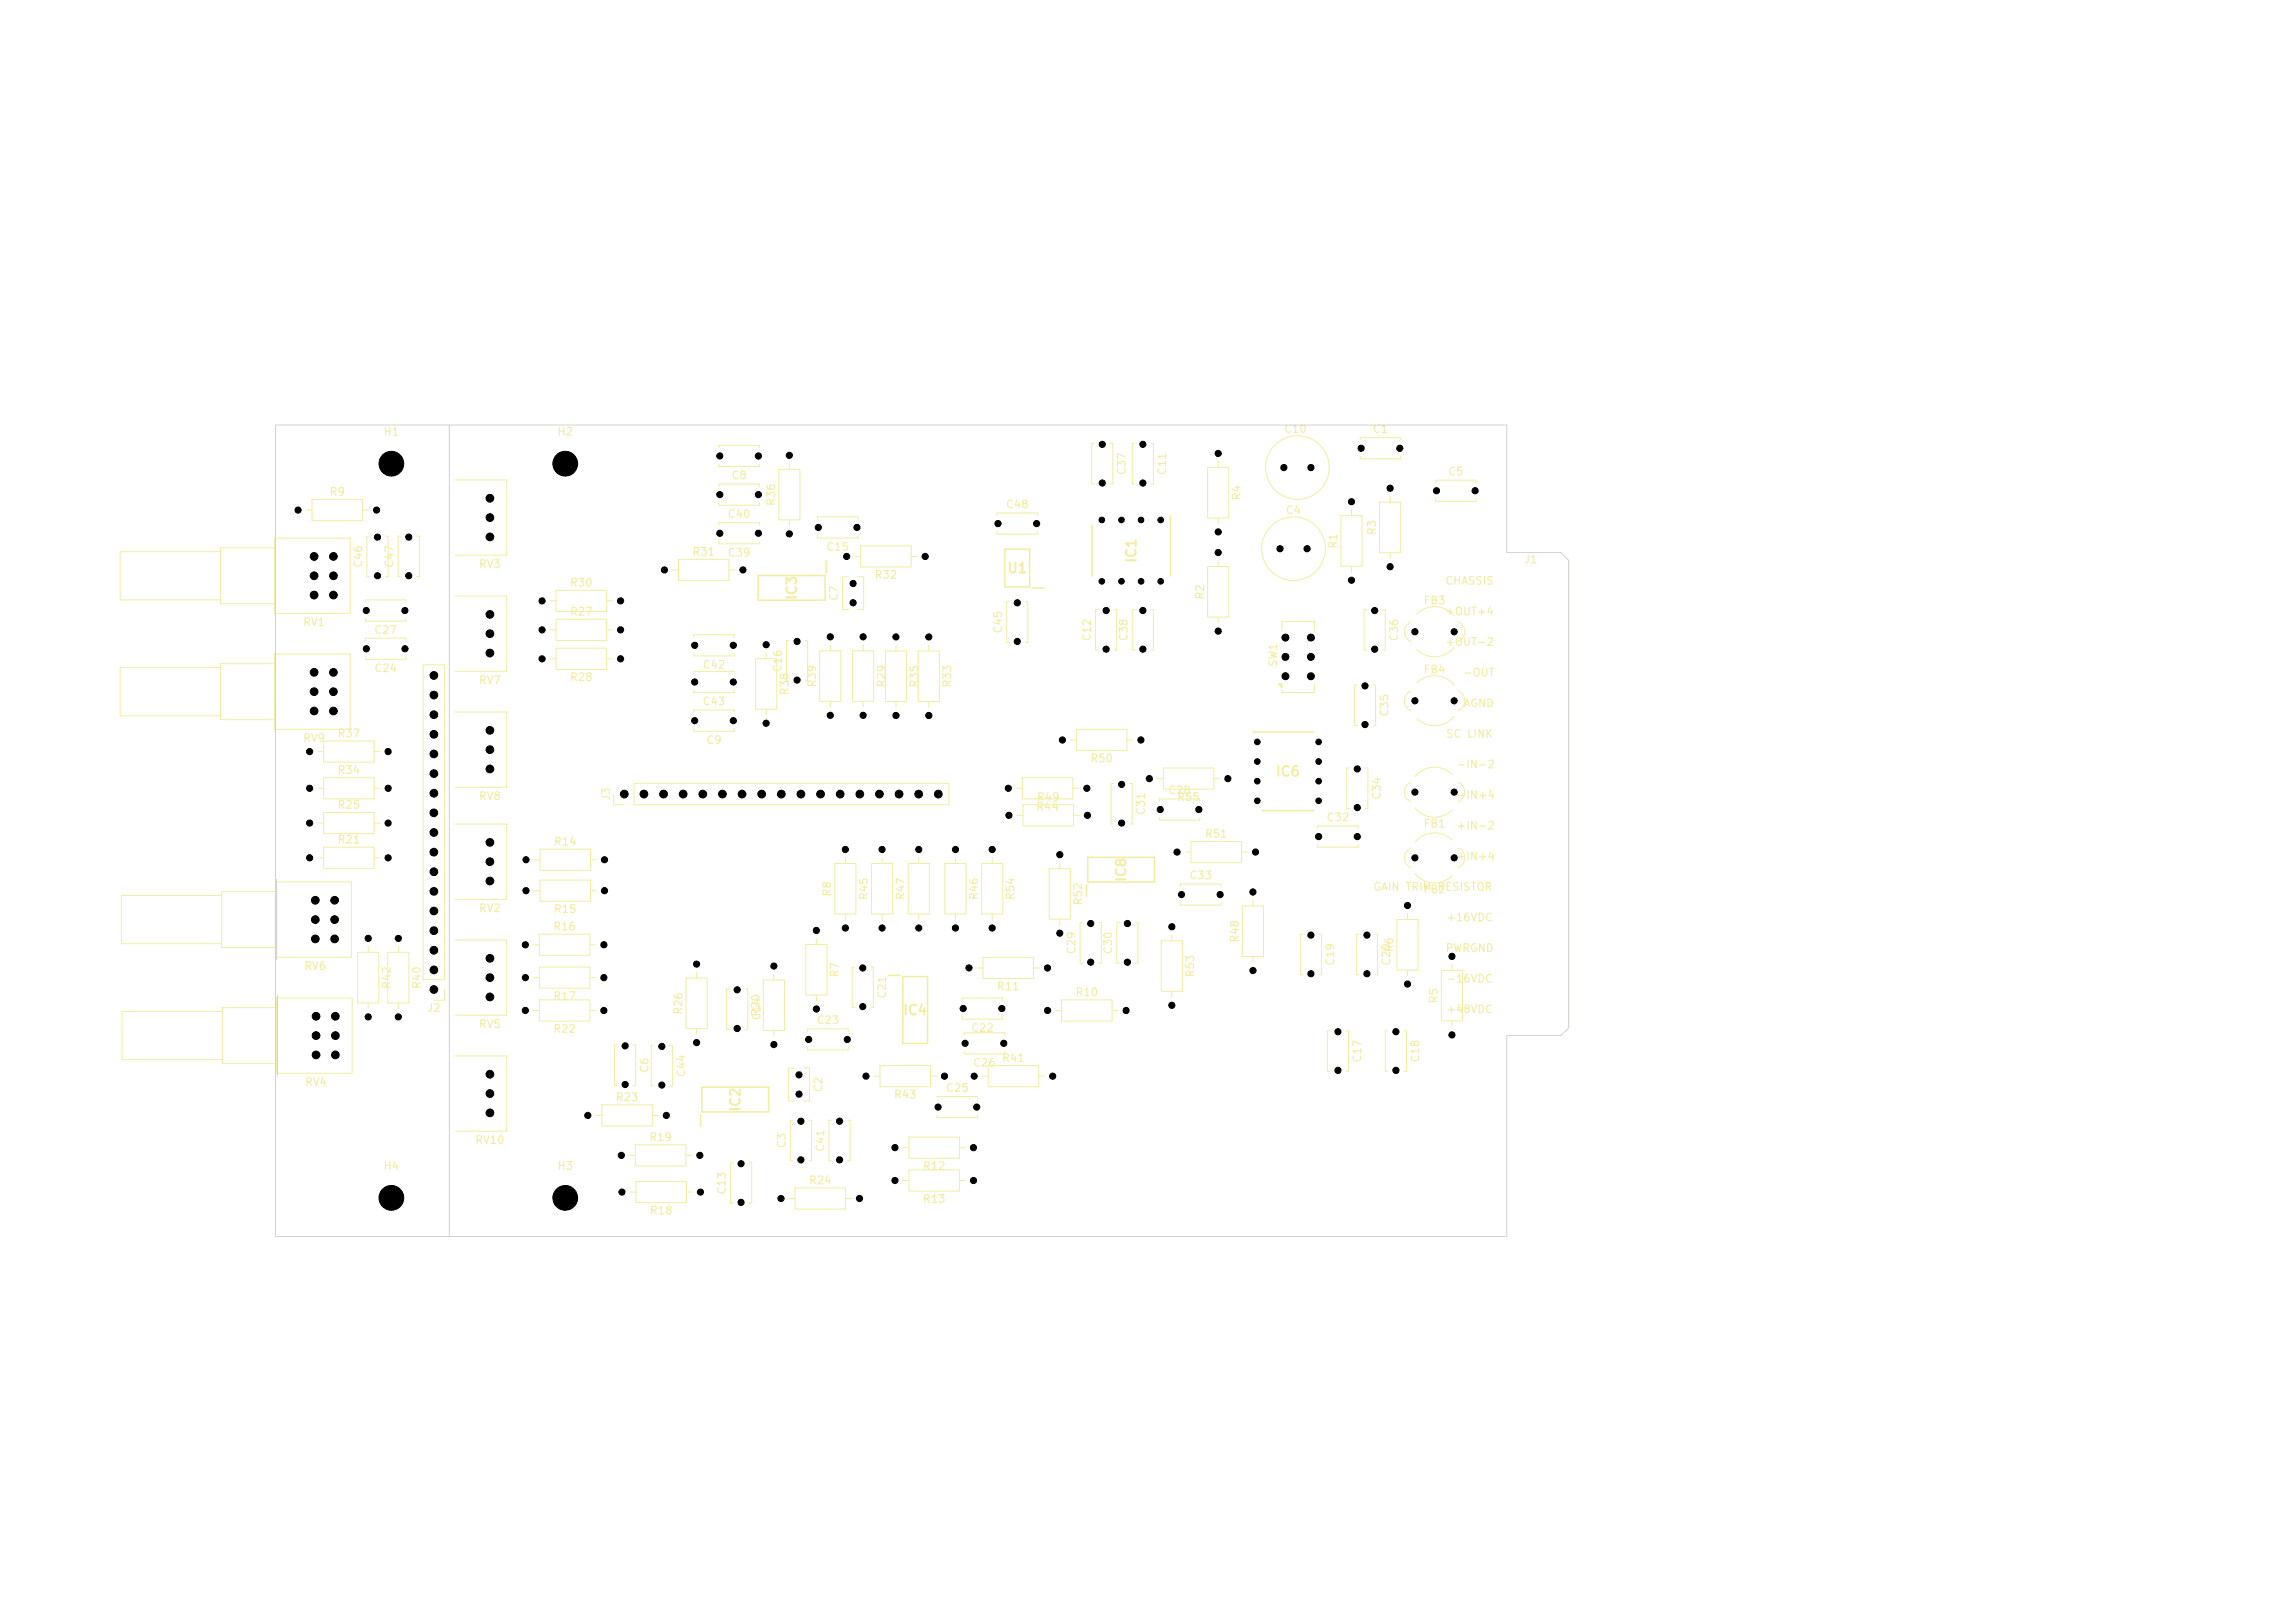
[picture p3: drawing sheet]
<svg xmlns="http://www.w3.org/2000/svg" width="297mm" height="210mm" viewBox="0 0 297 210" stroke-linecap="round" stroke-linejoin="round" font-family="sans-serif">
<defs><g id="words">
<g font-size="1.3" fill="#f2eda1">
<text x="103.4" y="77.7" transform="rotate(-90 103.4 77.7)">IC3</text>
<text x="130.3" y="74.5">U1</text>
<text x="147.4" y="72.9" transform="rotate(-90 147.4 72.9)">IC1</text>
<text x="165" y="100.8">IC6</text>
<text x="146" y="114.2" transform="rotate(-90 146 114.2)">IC8</text>
<text x="116.8" y="131.6">IC4</text>
<text x="96.1" y="143.9" transform="rotate(-90 96.1 143.9)">IC2</text>
</g>
<g font-size="1" fill="#f2eda1">
<text x="49.5" y="56.6">H1</text>
<text x="72.1" y="56.6">H2</text>
<text x="166.1" y="56.3">C10</text>
<text x="177.6" y="56.3">C1</text>
<text x="42.6" y="64.4">R9</text>
<text x="94.6" y="62.3">C8</text>
<text x="100.5" y="65.6" transform="rotate(-90 100.5 65.6)">R36</text>
<text x="145.9" y="61.6" transform="rotate(-90 145.9 61.6)">C37</text>
<text x="151.2" y="61.6" transform="rotate(-90 151.2 61.6)">C11</text>
<text x="160.8" y="64.8" transform="rotate(-90 160.8 64.8)">R4</text>
<text x="187.3" y="61.8">C5</text>
<text x="94.1" y="67.3">C40</text>
<text x="106.8" y="71.5">C15</text>
<text x="130.1" y="66">C48</text>
<text x="166.3" y="66.8">C4</text>
<text x="173.3" y="71.1" transform="rotate(-90 173.3 71.1)">R1</text>
<text x="178.3" y="69.3" transform="rotate(-90 178.3 69.3)">R3</text>
<text x="47.1" y="73.6" transform="rotate(-90 47.1 73.6)">C46</text>
<text x="51.2" y="73.6" transform="rotate(-90 51.2 73.6)">C47</text>
<text x="61.9" y="73.7">RV3</text>
<text x="73.7" y="76.1">R30</text>
<text x="89.5" y="72.1">R31</text>
<text x="94.1" y="72.3">C39</text>
<text x="108.7" y="77.8" transform="rotate(-90 108.7 77.8)">C7</text>
<text x="113.1" y="75.1">R32</text>
<text x="156" y="77.7" transform="rotate(-90 156 77.7)">R2</text>
<text x="187" y="75.9">CHASSIS</text>
<text x="197.1" y="73.1">J1</text>
<text x="39.1" y="81.3">RV1</text>
<text x="48.3" y="82.3">C27</text>
<text x="73.7" y="79.9">R27</text>
<text x="129.9" y="82.1" transform="rotate(-90 129.9 82.1)">C45</text>
<text x="141.4" y="83.1" transform="rotate(-90 141.4 83.1)">C12</text>
<text x="146.2" y="83.1" transform="rotate(-90 146.2 83.1)">C38</text>
<text x="181.2" y="83.1" transform="rotate(-90 181.2 83.1)">C36</text>
<text x="184.1" y="78.4">FB3</text>
<text x="186.9" y="83.8">+OUT-2</text>
<text x="186.9" y="79.9">+OUT+4</text>
<text x="48.4" y="87.2">C24</text>
<text x="61.9" y="88.8">RV7</text>
<text x="73.7" y="88.4">R28</text>
<text x="90.8" y="86.8">C42</text>
<text x="101.4" y="87.1" transform="rotate(-90 101.4 87.1)">C16</text>
<text x="105.8" y="89" transform="rotate(-90 105.8 89)">R39</text>
<text x="114.8" y="89" transform="rotate(-90 114.8 89)">R29</text>
<text x="119.1" y="89.1" transform="rotate(-90 119.1 89.1)">R35</text>
<text x="123.3" y="89.1" transform="rotate(-90 123.3 89.1)">R33</text>
<text x="165.5" y="86.4" transform="rotate(-90 165.5 86.4)">SW1</text>
<text x="184.1" y="87.4">FB4</text>
<text x="189.2" y="87.8">-OUT</text>
<text x="43.6" y="95.6">R37</text>
<text x="90.8" y="91.5">C43</text>
<text x="102.3" y="90.1" transform="rotate(-90 102.3 90.1)">R38</text>
<text x="179.9" y="92.8" transform="rotate(-90 179.9 92.8)">C35</text>
<text x="187.1" y="95.7">SC LINK</text>
<text x="189.3" y="91.7">AGND</text>
<text x="39.1" y="96.3">RV9</text>
<text x="43.6" y="100.4">R34</text>
<text x="91.3" y="96.5">C9</text>
<text x="141" y="98.9">R50</text>
<text x="188.4" y="99.7">-IN-2</text>
<text x="43.6" y="104.9">R25</text>
<text x="61.9" y="103.8">RV8</text>
<text x="79.2" y="103.7" transform="rotate(-90 79.2 103.7)">J3</text>
<text x="134" y="105.1">R44</text>
<text x="134.1" y="103.9">R49</text>
<text x="148.4" y="105.6" transform="rotate(-90 148.4 105.6)">C31</text>
<text x="151.1" y="103">C28</text>
<text x="152.3" y="103.9">R55</text>
<text x="171.6" y="106.5">C32</text>
<text x="178.9" y="103.6" transform="rotate(-90 178.9 103.6)">C34</text>
<text x="184.1" y="107.3">FB1</text>
<text x="188.4" y="107.6">+IN-2</text>
<text x="188.4" y="103.6">-IN+4</text>
<text x="43.6" y="109.4">R21</text>
<text x="71.6" y="109.6">R14</text>
<text x="155.8" y="108.6">R51</text>
<text x="188.4" y="111.5">+IN+4</text>
<text x="61.9" y="118.3">RV2</text>
<text x="71.6" y="118.4">R15</text>
<text x="107.8" y="116.1" transform="rotate(-90 107.8 116.1)">R8</text>
<text x="112.5" y="116.6" transform="rotate(-90 112.5 116.6)">R45</text>
<text x="117.3" y="116.6" transform="rotate(-90 117.3 116.6)">R47</text>
<text x="126.8" y="116.6" transform="rotate(-90 126.8 116.6)">R46</text>
<text x="131.5" y="116.6" transform="rotate(-90 131.5 116.6)">R54</text>
<text x="140.3" y="117.2" transform="rotate(-90 140.3 117.2)">R52</text>
<text x="153.8" y="114">C33</text>
<text x="177.6" y="115.5">GAIN TRIM RESISTOR</text>
<text x="184.1" y="115.8">FB2</text>
<text x="187.1" y="119.5">+16VDC</text>
<text x="39.3" y="125.7">RV6</text>
<text x="71.5" y="120.6">R16</text>
<text x="139.4" y="123.6" transform="rotate(-90 139.4 123.6)">C29</text>
<text x="144.2" y="123.6" transform="rotate(-90 144.2 123.6)">C30</text>
<text x="160.5" y="122.1" transform="rotate(-90 160.5 122.1)">R48</text>
<text x="172.9" y="125.1" transform="rotate(-90 172.9 125.1)">C19</text>
<text x="180.2" y="125.1" transform="rotate(-90 180.2 125.1)">C20</text>
<text x="180.5" y="123.3" transform="rotate(-90 180.5 123.3)">R6</text>
<text x="187" y="123.4">PWRGND</text>
<text x="50.8" y="128.1" transform="rotate(-90 50.8 128.1)">R42</text>
<text x="54.7" y="128.1" transform="rotate(-90 54.7 128.1)">R40</text>
<text x="55.2" y="131.2">J2</text>
<text x="71.5" y="129.6">R17</text>
<text x="88.5" y="131.4" transform="rotate(-90 88.5 131.4)">R26</text>
<text x="98.5" y="131.6" transform="rotate(-90 98.5 131.6)">R20</text>
<text x="108.8" y="126.6" transform="rotate(-90 108.8 126.6)">R7</text>
<text x="114.9" y="129.3" transform="rotate(-90 114.9 129.3)">C21</text>
<text x="128.9" y="128.4">R11</text>
<text x="139.1" y="129.1">R10</text>
<text x="154.8" y="126.6" transform="rotate(-90 154.8 126.6)">R53</text>
<text x="186.3" y="129.9" transform="rotate(-90 186.3 129.9)">R5</text>
<text x="187.1" y="127.4">-16VDC</text>
<text x="187.1" y="131.3">+48VDC</text>
<text x="61.9" y="133.3">RV5</text>
<text x="71.5" y="133.9">R22</text>
<text x="98.7" y="132.1" transform="rotate(-90 98.7 132.1)">C14</text>
<text x="105.6" y="132.8">C23</text>
<text x="125.6" y="133.8">C22</text>
<text x="129.6" y="137.6">R41</text>
<text x="176.4" y="137.6" transform="rotate(-90 176.4 137.6)">C17</text>
<text x="183.9" y="137.6" transform="rotate(-90 183.9 137.6)">C18</text>
<text x="39.4" y="140.8">RV4</text>
<text x="79.6" y="142.7">R23</text>
<text x="84.2" y="138.9" transform="rotate(-90 84.2 138.9)">C6</text>
<text x="88.9" y="139.5" transform="rotate(-90 88.9 139.5)">C44</text>
<text x="106.7" y="141.4" transform="rotate(-90 106.7 141.4)">C2</text>
<text x="115.6" y="142.4">R43</text>
<text x="122.3" y="141.5">C25</text>
<text x="125.8" y="138.3">C26</text>
<text x="61.4" y="148.3">RV10</text>
<text x="83.9" y="147.9">R19</text>
<text x="101.9" y="148.7" transform="rotate(-90 101.9 148.7)">C3</text>
<text x="106.9" y="149.1" transform="rotate(-90 106.9 149.1)">C41</text>
<text x="49.5" y="151.6">H4</text>
<text x="72.1" y="151.6">H3</text>
<text x="94.2" y="154.6" transform="rotate(-90 94.2 154.6)">C13</text>
<text x="104.6" y="153.5">R24</text>
<text x="119.3" y="155.9">R13</text>
<text x="119.3" y="151.6">R12</text>
<text x="84" y="157.4">R18</text>
</g>
</g></defs>
<g fill="none" stroke="#f2eda1" stroke-width=".13">
<path d="M93 58v-.4h5.3v.4M102.1 60v.7M146.9 57.4h-.4v5.2h.4M148.9 57.4h.4v5.2h-.4M157.6 59.7v.8M15.6 71.4v6.2h12.9M15.6 71.4h12.9M35.5 70.9h-7v7.2h7M35.5 69.6h9.8v9.8h-9.8zM39.6 66h.8M40.4 64.6h6.5v2.8h-6.5zM46.9 66h.8"/>
<path d="M47.3 78v-.4h5.2v.4M47.8 69.4h-.3v5.2h.3M49.9 69.4h.3v5.2h-.3M51.9 69.4h-.4v5.2h.4M53.9 69.4h.4v5.2h-.4M58.9 62.1h6.7v9.7h-6.7M93 63v-.4h5.3v.4M93 68v-.4h5.3v.4M93 60v.4h5.3v-.4M93 65v.4h5.3v-.4M93 70v.4h5.3v-.4M100.8 60.7h2.7v6.6h-2.7z"/>
<path d="M102.1 67.3v.7M105.8 69.3v.3h5.2v-.3M105.8 67.2v-.3h5.2v.3M110.6 72h.8M111.4 70.6h6.5v2.8h-6.5zM117.9 72h.8M129 66.7v-.3h5.3v.3M129 68.8v.3h5.3v-.3M142.1 78.9h-.3v5.2h.3M144.2 78.9h.3v5.2h-.3M146.9 78.9h-.4v5.2h.4M148.9 78.9h.4v5.2h-.4"/>
<path d="M156.3 60.5h2.7v6.5h-2.7zM157.6 67v.8M173.5 66.7h2.8v6.6h-2.8zM174.9 66v.7M174.9 73.3v.7M178.5 65h2.8v6.5h-2.8zM179.9 64.2v.8M179.9 71.5v.8M47.3 80v.4h5.2v-.4M47.3 82.9v-.3h5.2v.3M47.3 85v.3h5.2v-.3M54.8 86h2.7v40.8h-2.7z"/>
<path d="M58.9 92.1h6.7v9.8h-6.7M71.2 81.5h.8M72 80.1h6.5v2.8h-6.5zM78.5 81.5h.8M89.8 87.2v-.3h5.2v.3M89.8 89.3v.3h5.2v-.3M89.8 92.2v-.3h5.2v.3M89.8 94.3v.3h5.2v-.3M97.8 85.2h2.7v6.6h-2.7zM99.1 84.5v.7M99.1 91.8v.7M110.3 84.2h2.8v6.6h-2.8z"/>
<path d="M111.7 83.4v.8M111.7 90.8v.7M118.8 84.2h2.8v6.6h-2.8zM120.2 83.5v.7M120.2 90.8v.7M138.5 95.8h.8M139.3 94.4h6.5v2.7h-6.5zM145.8 95.8h.8M165.4 88.5h.5v.5zM165.9 81.6v-1.2h4.2v1.2M170.1 88.4v1.2h-4.2v-.3M174.6 99.4h-.3v5.2h.3"/>
<path d="M175.6 88.6h-.3v5.3h.3M176.7 99.4h.3v5.2h-.3M177.7 88.6h.3v5.3h-.3M182.6 89.4a1.37 1.37 0 0 0-.9 1.3 1.37 1.37 0 0 0 .9 1.3M183.3 88.4a3.3 3.3 0 0 1 4.9 .2M188.2 92.7a3.2 3.2 0 0 1-4.8 .3M188.7 89.4a1.37 1.37 0 0 1 .9 1.3 1.37 1.37 0 0 1-.9 1.3M15.7 115.9v6.2h13M15.7 115.9h13M35.7 115.4h-7v7.2h7M35.7 114.1h9.8v9.8h-9.8zM41.1 106.5h.8"/>
<path d="M41.1 102h.8M41.9 105.1h6.5v2.8h-6.5zM41.9 100.6h6.5v2.8h-6.5zM48.4 106.5h.8M48.4 102h.8M69.1 111.3h.8M69.1 115.3h.8M69.9 109.9h6.5v2.7h-6.5zM69.9 113.9h6.5v2.7h-6.5zM76.4 111.3h.8M76.4 115.3h.8M122.3 111.7h2.7v6.6h-2.7z"/>
<path d="M123.6 111v.7M123.6 118.3v.7M127 111.7h2.8v6.6h-2.8zM128.4 111v.7M128.4 118.3v.7M135.8 112.4h2.7v6.5h-2.7zM137.1 111.6v.8M137.1 118.9v.8M150 103.7v-.3h5.3v.3M150 105.8v.3h5.3v-.3M152.8 114.7v-.3h5.2v.3M152.8 116.8v.3h5.2v-.3"/>
<path d="M153.4 110.3h.7M154.1 108.9h6.6v2.7h-6.6zM160.7 110.3h.7M160.8 117.2h2.7v6.6h-2.7zM162.1 116.5v.7M182.6 101.2a1.37 1.37 0 0 0-.9 1.3 1.37 1.37 0 0 0 .9 1.3M183.1 104.5a3.3 3.3 0 0 0 4.9 .3M187.9 100.2a3.2 3.2 0 0 0-4.8 .3M188.7 101.2a1.37 1.37 0 0 1 .9 1.3 1.37 1.37 0 0 1-.9 1.3M15.8 130.9v6.2h13M15.8 130.9h13M35.8 130.4h-7v7.2h7"/>
<path d="M35.8 129.1h9.8v9.8h-9.8zM46.3 123.2h2.7v6.6h-2.7zM47.6 122.5v.7M47.6 129.8v.7M57.5 128v1.4h-1.4M58.9 121.6h6.7v9.8h-6.7M69 122.3h.8M69 126.5h.8M69.8 120.9h6.5v2.7h-6.5zM69.8 125.1h6.5v2.8h-6.5zM76.3 122.3h.8M76.3 126.5h.8"/>
<path d="M84.6 135.3h-.3v5.2h.3M86.7 135.3h.3v5.2h-.3M88.8 126.6h2.7v6.5h-2.7zM90.1 125.8v.8M90.1 133.1v.8M94.4 128h-.4v5.2h.4M96.4 128h.4v5.2h-.4M102.8 138.2h-.8v4.3h.8M104 138.2h.8v4.3h-.8M104.3 122.2h2.7v6.6h-2.7zM105.6 121.4v.8M105.6 128.8v.7"/>
<path d="M113.1 139.3h.8M113.9 137.9h6.5v2.7h-6.5zM120.4 139.3h.8M124.5 129.5v-.4h5.3v.4M124.5 131.5v.4h5.3v-.4M124.8 134v-.4h5.2v.4M124.8 136v.4h5.2v-.4M126.4 125.3h.8M127.1 139.3h.8M127.2 123.9h6.6v2.7h-6.6zM127.9 137.9h6.5v2.7h-6.5zM133.7 125.3h.8"/>
<path d="M134.4 139.3h.8M150.3 121.7h2.7v6.6h-2.7zM151.6 121v.7M151.6 128.3v.7M162.1 123.8v.7M168.6 120.9h-.3v5.2h.3M170.7 120.9h.3v5.2h-.3M175.9 120.9h-.4v5.2h.4M177.9 120.9h.4v5.2h-.4M179.6 133.4h-.3v5.2h.3M181.7 133.4h.3v5.2h-.3M94.9 150.5h-.4v5.2h.4"/>
<path d="M96.9 150.5h.4v5.2h-.4M102.1 155.1h.8M102.9 153.7h6.5v2.8h-6.5zM109.4 155.1h.8M116.9 152.8h.7M116.9 148.5h.7M117.6 151.4h6.6v2.7h-6.6zM117.6 147.1h6.6v2.8h-6.6zM121.3 142.2v-.3h5.2v.3M121.3 144.3v.3h5.2v-.3M124.2 152.8h.7M124.2 148.5h.7"/>
<circle cx="167.4" cy="71" r="4.1"/>
</g>
<path d="M130.1 71h3.1v5h-3.1zM133.6 76.1h1.5M141.3 68v6.6M151.5 66.7v7.9M115 126.2h1.5M116.8 126.4h3.2v8.6h-3.2zM90.7 144.2v1.5M90.8 140.7h8.7v3.2h-8.7z" fill="none" stroke="#f2eda1" stroke-width=".2"/>
<path d="M165.4 88.5h.5v.5z" fill="#f2eda1"/>
<g fill="none" stroke="#f2eda1" stroke-width=".13">
<path d="M141.6 57.4h-.3v5.2h.3M143.7 57.4h.3v5.2h-.3M176 57v-.4h5.3v.4M176 59v.4h5.3v-.4M58.9 77.1h6.7v9.8h-6.7M71.2 77.8h.8M72 76.4h6.5v2.7h-6.5zM78.5 77.8h.8M87 73.8h.8M87.8 72.4h6.5v2.7h-6.5zM94.3 73.8h.8M109.8 74.6h-.8v4.3h.8"/>
<path d="M111 74.6h.8v4.3h-.8M130.6 77.9h-.3v5.2h.3M132.7 77.9h.3v5.2h-.3M156.3 73.3h2.7v6.5h-2.7zM157.6 72.5v.8M157.6 79.9v.7M176.9 78.9h-.4v5.2h.4M178.9 78.9h.4v5.2h-.4M183.3 79.4a3.3 3.3 0 0 1 4.9 .3M185.8 62.5v-.4h5.2v.4M185.8 64.5v.4h5.2v-.4M15.6 86.4v6.2h12.9"/>
<path d="M15.6 86.4h12.9M35.5 85.9h-7v7.2h7M35.5 84.6h9.8v9.8h-9.8zM41.1 97.3h.8M41.9 95.9h6.5v2.7h-6.5zM48.4 97.3h.8M71.2 85.3h.8M72 83.9h6.5v2.7h-6.5zM78.5 85.3h.8M89.8 82.5v-.4h5.2v.4M89.8 84.5v.4h5.2v-.4M102.1 82.9h-.3v5.2h.3"/>
<path d="M104.2 82.9h.3v5.2h-.3M106.1 84.2h2.7v6.6h-2.7zM107.4 83.4v.8M107.4 90.8v.7M114.6 84.2h2.7v6.6h-2.7zM115.9 83.5v.7M115.9 90.8v.7M150.6 99.4h6.5v2.7h-6.5zM182.6 80.5a1.37 1.37 0 0 0-.9 1.2 1.37 1.37 0 0 0 .9 1.3M188.2 83.8a3.2 3.2 0 0 1-4.8 .2M188.7 80.5a1.37 1.37 0 0 1 .9 1.2 1.37 1.37 0 0 1-.9 1.3M41.1 111h.8"/>
<path d="M41.9 109.6h6.5v2.8h-6.5zM48.4 111h.8M58.9 106.6h6.7v9.8h-6.7M79.4 102.8v1.3h1.4M82.1 101.4h40.7v2.7h-40.7zM108 111.7h2.8v6.6h-2.8zM109.4 111v.7M109.4 118.3v.7M112.8 111.7h2.7v6.6h-2.7zM114.1 111v.7M114.1 118.3v.7M117.5 111.7h2.8v6.6h-2.8z"/>
<path d="M118.9 111v.7M118.9 118.3v.7M131.5 102h.8M131.6 105.5h.8M132.3 100.6h6.5v2.8h-6.5zM132.4 104.1h6.5v2.8h-6.5zM138.8 102h.8M138.9 105.5h.8M140.1 119.4h-.3v5.2h.3M142.2 119.4h.3v5.2h-.3M144.1 101.4h-.3v5.2h.3M144.9 119.4h-.4v5.2h.4"/>
<path d="M146.2 101.4h.3v5.2h-.3M146.9 119.4h.4v5.2h-.4M149.8 100.8h.7M157.1 100.8h.8M170.5 107.2v-.3h5.3v.3M170.5 109.3v.3h5.3v-.3M180.8 119h2.7v6.5h-2.7zM182.2 118.2v.8M182.6 109.7a1.37 1.37 0 0 0-.9 1.3 1.37 1.37 0 0 0 .9 1.3M183.1 113a3.3 3.3 0 0 0 4.9 .3M187.9 108.7a3.2 3.2 0 0 0-4.8 .3M188.7 109.7a1.37 1.37 0 0 1 .9 1.3 1.37 1.37 0 0 1-.9 1.3"/>
<path d="M50.2 123.2h2.7v6.6h-2.7zM51.6 122.5v.7M51.6 129.8v.7M58.9 136.6h6.7v9.8h-6.7M69 130.8h.8M69.8 129.4h6.5v2.7h-6.5zM76.3 130.8h.8M79.9 135.2h-.4v5.3h.4M81.9 135.2h.4v5.3h-.4M98.8 126.8h2.7v6.6h-2.7zM100.1 126v.8M100.1 133.4v.7"/>
<path d="M104.5 133.5v-.4h5.3v.4M104.5 135.5v.4h5.3v-.4M110.6 125.1h-.3v5.3h.3M112.7 125.1h.3v5.3h-.3M136.6 130.8h.8M137.4 129.4h6.5v2.7h-6.5zM143.9 130.8h.8M172.1 133.4h-.3v5.2h.3M174.2 133.4h.3v5.2h-.3M182.2 125.5v.8M186.5 125.6h2.8v6.5h-2.8zM187.9 124.8v.8"/>
<path d="M187.9 132.1v.8M77.1 144.3h.8M77.9 143h6.5v2.7h-6.5zM81.5 149.5h.7M81.5 154.3h.8M82.2 148.1h6.6v2.8h-6.6zM82.3 152.9h6.5v2.7h-6.5zM84.4 144.3h.8M88.8 149.5h.7M88.8 154.3h.8M102.6 145h-.3v5.2h.3M104.7 145h.3v5.2h-.3"/>
<path d="M107.6 145h-.3v5.2h.3M109.7 145h.3v5.2h-.3"/>
<circle cx="167.9" cy="60.5" r="4.1"/>
</g>
<path d="M98.1 74.5h8.7v3.2h-8.7zM106.9 72.6v1.5M162.1 94.7h7.9M140.6 114.5v1.5M140.8 110.9h8.6v3.2h-8.6zM163.4 104.9h6.6" fill="none" stroke="#f2eda1" stroke-width=".2"/>
<path d="M35.6 55h159.4v16.5h7l1 1v60.5l-1 1h-7v26h-159.4zM58.1 55v105M35.8 113.8v10.4M35.9 128.8v10.4" fill="none" stroke="#d0d2cd" stroke-width=".13"/>
<g fill="#000" stroke="#000" stroke-width=".13">
<circle cx="93.1" cy="59" r=".4"/>
<circle cx="98.2" cy="59" r=".4"/>
<circle cx="102.1" cy="58.9" r=".4"/>
<circle cx="142.6" cy="57.5" r=".4"/>
<circle cx="147.9" cy="57.5" r=".4"/>
<circle cx="157.6" cy="58.7" r=".4"/>
<circle cx="176.1" cy="58" r=".4"/>
<circle cx="181.1" cy="58" r=".4"/>
<circle cx="38.6" cy="66" r=".4"/>
<circle cx="40.7" cy="74.5" r=".5"/>
<circle cx="40.7" cy="77" r=".5"/>
<circle cx="40.7" cy="72" r=".5"/>
<circle cx="43.1" cy="74.5" r=".5"/>
<circle cx="43.1" cy="77" r=".5"/>
<circle cx="43.1" cy="72" r=".5"/>
<circle cx="47.4" cy="79" r=".4"/>
<circle cx="48.7" cy="66" r=".4"/>
<circle cx="48.9" cy="74.5" r=".4"/>
<circle cx="48.9" cy="69.5" r=".4"/>
<circle cx="50.6" cy="60" r="1.6"/>
<circle cx="52.4" cy="79" r=".4"/>
<circle cx="52.9" cy="74.5" r=".4"/>
<circle cx="52.9" cy="69.5" r=".4"/>
<circle cx="63.4" cy="67" r=".5"/>
<circle cx="63.4" cy="69.5" r=".5"/>
<circle cx="63.4" cy="79.5" r=".5"/>
<circle cx="63.4" cy="64.5" r=".5"/>
<circle cx="70.1" cy="77.8" r=".4"/>
<circle cx="73.1" cy="60" r="1.6"/>
<circle cx="80.3" cy="77.8" r=".4"/>
<circle cx="86" cy="73.8" r=".4"/>
<circle cx="93.1" cy="69" r=".4"/>
<circle cx="93.1" cy="64" r=".4"/>
<circle cx="96.2" cy="73.8" r=".4"/>
<circle cx="98.2" cy="69" r=".4"/>
<circle cx="98.2" cy="64" r=".4"/>
<circle cx="102.1" cy="69.1" r=".4"/>
<circle cx="105.9" cy="68.3" r=".4"/>
<circle cx="109.6" cy="72" r=".4"/>
<circle cx="110.4" cy="78" r=".4"/>
<circle cx="110.4" cy="75.5" r=".4"/>
<circle cx="110.9" cy="68.3" r=".4"/>
<circle cx="119.7" cy="72" r=".4"/>
<circle cx="129.2" cy="67.7" r=".4"/>
<circle cx="131.6" cy="78" r=".4"/>
<circle cx="134.2" cy="67.7" r=".4"/>
<circle cx="142.6" cy="67.3" r=".36"/>
<circle cx="142.6" cy="75.2" r=".36"/>
<circle cx="142.6" cy="62.5" r=".4"/>
<circle cx="143.1" cy="79" r=".4"/>
<circle cx="145.1" cy="75.2" r=".36"/>
<circle cx="145.1" cy="67.3" r=".36"/>
<circle cx="147.7" cy="75.2" r=".36"/>
<circle cx="147.7" cy="67.3" r=".36"/>
<circle cx="147.9" cy="79" r=".4"/>
<circle cx="147.9" cy="62.5" r=".4"/>
<circle cx="150.2" cy="75.2" r=".36"/>
<circle cx="150.2" cy="67.3" r=".36"/>
<circle cx="157.6" cy="68.8" r=".4"/>
<circle cx="157.6" cy="71.5" r=".4"/>
<circle cx="165.7" cy="71" r=".4"/>
<circle cx="166.2" cy="60.5" r=".4"/>
<circle cx="169.1" cy="71" r=".4"/>
<circle cx="169.7" cy="60.5" r=".4"/>
<circle cx="174.9" cy="64.9" r=".4"/>
<circle cx="174.9" cy="75.1" r=".4"/>
<circle cx="177.9" cy="79" r=".4"/>
<circle cx="179.9" cy="73.3" r=".4"/>
<circle cx="179.9" cy="63.2" r=".4"/>
<circle cx="185.9" cy="63.5" r=".4"/>
<circle cx="190.9" cy="63.5" r=".4"/>
<circle cx="40.1" cy="97.3" r=".4"/>
<circle cx="40.7" cy="92" r=".5"/>
<circle cx="40.7" cy="89.5" r=".5"/>
<circle cx="40.7" cy="87" r=".5"/>
<circle cx="43.1" cy="92" r=".5"/>
<circle cx="43.1" cy="89.5" r=".5"/>
<circle cx="43.1" cy="87" r=".5"/>
<circle cx="47.4" cy="84" r=".4"/>
<circle cx="50.2" cy="97.3" r=".4"/>
<circle cx="52.4" cy="84" r=".4"/>
<circle cx="56.1" cy="92.5" r=".5"/>
<circle cx="56.1" cy="89.9" r=".5"/>
<circle cx="56.1" cy="97.6" r=".5"/>
<circle cx="56.1" cy="95" r=".5"/>
<circle cx="56.1" cy="87.4" r=".5"/>
<circle cx="63.4" cy="97" r=".5"/>
<circle cx="63.4" cy="94.5" r=".5"/>
<circle cx="63.4" cy="84.5" r=".5"/>
<circle cx="63.4" cy="99.5" r=".5"/>
<circle cx="63.4" cy="82" r=".5"/>
<circle cx="70.1" cy="85.3" r=".4"/>
<circle cx="70.1" cy="81.5" r=".4"/>
<circle cx="80.3" cy="85.3" r=".4"/>
<circle cx="80.3" cy="81.5" r=".4"/>
<circle cx="89.9" cy="83.5" r=".4"/>
<circle cx="89.9" cy="93.3" r=".4"/>
<circle cx="89.9" cy="88.3" r=".4"/>
<circle cx="94.9" cy="83.5" r=".4"/>
<circle cx="94.9" cy="93.3" r=".4"/>
<circle cx="94.9" cy="88.3" r=".4"/>
<circle cx="99.2" cy="93.6" r=".4"/>
<circle cx="99.2" cy="83.4" r=".4"/>
<circle cx="103.2" cy="88" r=".4"/>
<circle cx="103.2" cy="83" r=".4"/>
<circle cx="107.4" cy="82.4" r=".4"/>
<circle cx="107.4" cy="92.6" r=".4"/>
<circle cx="111.7" cy="82.4" r=".4"/>
<circle cx="111.7" cy="92.6" r=".4"/>
<circle cx="115.9" cy="82.4" r=".4"/>
<circle cx="115.9" cy="92.6" r=".4"/>
<circle cx="120.2" cy="92.6" r=".4"/>
<circle cx="120.2" cy="82.4" r=".4"/>
<circle cx="131.6" cy="83" r=".4"/>
<circle cx="137.5" cy="95.8" r=".4"/>
<circle cx="143.1" cy="84" r=".4"/>
<circle cx="147.6" cy="95.8" r=".4"/>
<circle cx="147.9" cy="84" r=".4"/>
<circle cx="157.6" cy="81.7" r=".4"/>
<circle cx="162.7" cy="98.5" r=".36"/>
<circle cx="162.7" cy="96" r=".36"/>
<circle cx="166.4" cy="85" r=".45"/>
<circle cx="166.4" cy="87.5" r=".45"/>
<circle cx="166.4" cy="82.5" r=".45"/>
<circle cx="169.7" cy="85" r=".45"/>
<circle cx="169.7" cy="87.5" r=".45"/>
<circle cx="169.7" cy="82.5" r=".45"/>
<circle cx="170.6" cy="98.5" r=".36"/>
<circle cx="170.6" cy="96" r=".36"/>
<circle cx="175.7" cy="99.5" r=".4"/>
<circle cx="176.6" cy="93.8" r=".4"/>
<circle cx="176.6" cy="88.7" r=".4"/>
<circle cx="177.9" cy="84" r=".4"/>
<circle cx="183.1" cy="81.8" r=".4"/>
<circle cx="183.1" cy="90.7" r=".4"/>
<circle cx="188.2" cy="81.8" r=".4"/>
<circle cx="188.2" cy="90.7" r=".4"/>
<circle cx="40.1" cy="106.5" r=".4"/>
<circle cx="40.1" cy="102" r=".4"/>
<circle cx="40.1" cy="111" r=".4"/>
<circle cx="40.8" cy="119" r=".5"/>
<circle cx="40.8" cy="116.5" r=".5"/>
<circle cx="43.3" cy="119" r=".5"/>
<circle cx="43.3" cy="116.5" r=".5"/>
<circle cx="50.2" cy="106.5" r=".4"/>
<circle cx="50.2" cy="102" r=".4"/>
<circle cx="50.2" cy="111" r=".4"/>
<circle cx="56.1" cy="115.3" r=".5"/>
<circle cx="56.1" cy="110.3" r=".5"/>
<circle cx="56.1" cy="117.9" r=".5"/>
<circle cx="56.1" cy="107.7" r=".5"/>
<circle cx="56.1" cy="102.6" r=".5"/>
<circle cx="56.1" cy="105.2" r=".5"/>
<circle cx="56.1" cy="112.8" r=".5"/>
<circle cx="56.1" cy="100.1" r=".5"/>
<circle cx="63.4" cy="114" r=".5"/>
<circle cx="63.4" cy="109" r=".5"/>
<circle cx="63.4" cy="111.5" r=".5"/>
<circle cx="68.1" cy="115.2" r=".4"/>
<circle cx="68.1" cy="111.2" r=".4"/>
<circle cx="78.2" cy="115.2" r=".4"/>
<circle cx="78.2" cy="111.2" r=".4"/>
<circle cx="80.8" cy="102.7" r=".5"/>
<circle cx="83.3" cy="102.7" r=".5"/>
<circle cx="85.9" cy="102.7" r=".5"/>
<circle cx="88.4" cy="102.7" r=".5"/>
<circle cx="90.9" cy="102.7" r=".5"/>
<circle cx="93.5" cy="102.7" r=".5"/>
<circle cx="96" cy="102.7" r=".5"/>
<circle cx="98.6" cy="102.7" r=".5"/>
<circle cx="101.1" cy="102.7" r=".5"/>
<circle cx="103.6" cy="102.7" r=".5"/>
<circle cx="106.2" cy="102.7" r=".5"/>
<circle cx="108.7" cy="102.7" r=".5"/>
<circle cx="109.4" cy="109.9" r=".4"/>
<circle cx="111.3" cy="102.7" r=".5"/>
<circle cx="113.8" cy="102.7" r=".5"/>
<circle cx="114.2" cy="109.9" r=".4"/>
<circle cx="116.3" cy="102.7" r=".5"/>
<circle cx="118.9" cy="102.7" r=".5"/>
<circle cx="118.9" cy="109.9" r=".4"/>
<circle cx="121.4" cy="102.7" r=".5"/>
<circle cx="123.6" cy="109.9" r=".4"/>
<circle cx="128.4" cy="109.9" r=".4"/>
<circle cx="130.5" cy="102" r=".4"/>
<circle cx="130.6" cy="105.5" r=".4"/>
<circle cx="137.2" cy="110.6" r=".4"/>
<circle cx="140.6" cy="102" r=".4"/>
<circle cx="140.7" cy="105.5" r=".4"/>
<circle cx="141.1" cy="119.5" r=".4"/>
<circle cx="145.1" cy="106.5" r=".4"/>
<circle cx="145.2" cy="101.5" r=".4"/>
<circle cx="145.9" cy="119.5" r=".4"/>
<circle cx="148.7" cy="100.8" r=".4"/>
<circle cx="150.1" cy="104.8" r=".4"/>
<circle cx="151.6" cy="119.9" r=".4"/>
<circle cx="152.3" cy="110.2" r=".4"/>
<circle cx="152.9" cy="115.8" r=".4"/>
<circle cx="155.1" cy="104.8" r=".4"/>
<circle cx="157.9" cy="115.8" r=".4"/>
<circle cx="158.9" cy="100.8" r=".4"/>
<circle cx="162.1" cy="115.4" r=".4"/>
<circle cx="162.5" cy="110.2" r=".4"/>
<circle cx="162.7" cy="101.1" r=".36"/>
<circle cx="162.7" cy="103.6" r=".36"/>
<circle cx="170.6" cy="103.6" r=".36"/>
<circle cx="170.6" cy="101.1" r=".36"/>
<circle cx="170.7" cy="108.2" r=".4"/>
<circle cx="175.6" cy="104.5" r=".4"/>
<circle cx="175.7" cy="108.2" r=".4"/>
<circle cx="182.1" cy="117.2" r=".4"/>
<circle cx="183.1" cy="102.5" r=".4"/>
<circle cx="183.1" cy="111" r=".4"/>
<circle cx="188.2" cy="102.5" r=".4"/>
<circle cx="188.2" cy="111" r=".4"/>
<circle cx="40.8" cy="121.5" r=".5"/>
<circle cx="40.9" cy="134" r=".5"/>
<circle cx="40.9" cy="136.5" r=".5"/>
<circle cx="40.9" cy="131.5" r=".5"/>
<circle cx="43.3" cy="121.5" r=".5"/>
<circle cx="43.4" cy="134" r=".5"/>
<circle cx="43.4" cy="136.5" r=".5"/>
<circle cx="43.4" cy="131.5" r=".5"/>
<circle cx="47.6" cy="131.6" r=".4"/>
<circle cx="47.6" cy="121.4" r=".4"/>
<circle cx="51.6" cy="121.4" r=".4"/>
<circle cx="51.6" cy="131.6" r=".4"/>
<circle cx="56.1" cy="125.5" r=".5"/>
<circle cx="56.1" cy="120.4" r=".5"/>
<circle cx="56.1" cy="123" r=".5"/>
<circle cx="56.1" cy="128" r=".5"/>
<circle cx="63.4" cy="124" r=".5"/>
<circle cx="63.4" cy="139" r=".5"/>
<circle cx="63.4" cy="129" r=".5"/>
<circle cx="63.4" cy="126.5" r=".5"/>
<circle cx="68" cy="126.5" r=".4"/>
<circle cx="68" cy="122.2" r=".4"/>
<circle cx="68" cy="130.8" r=".4"/>
<circle cx="78.1" cy="126.5" r=".4"/>
<circle cx="78.1" cy="122.2" r=".4"/>
<circle cx="78.1" cy="130.8" r=".4"/>
<circle cx="80.9" cy="135.3" r=".4"/>
<circle cx="85.7" cy="135.4" r=".4"/>
<circle cx="90.1" cy="134.9" r=".4"/>
<circle cx="90.1" cy="124.8" r=".4"/>
<circle cx="95.4" cy="128.1" r=".4"/>
<circle cx="95.4" cy="133.1" r=".4"/>
<circle cx="100.2" cy="125" r=".4"/>
<circle cx="100.2" cy="135.2" r=".4"/>
<circle cx="103.4" cy="139.1" r=".4"/>
<circle cx="104.6" cy="134.5" r=".4"/>
<circle cx="105.7" cy="130.6" r=".4"/>
<circle cx="105.7" cy="120.4" r=".4"/>
<circle cx="109.4" cy="120.1" r=".4"/>
<circle cx="109.6" cy="134.5" r=".4"/>
<circle cx="111.6" cy="125.2" r=".4"/>
<circle cx="111.6" cy="130.2" r=".4"/>
<circle cx="112.1" cy="139.3" r=".4"/>
<circle cx="114.2" cy="120.1" r=".4"/>
<circle cx="118.9" cy="120.1" r=".4"/>
<circle cx="122.2" cy="139.3" r=".4"/>
<circle cx="123.6" cy="120.1" r=".4"/>
<circle cx="124.6" cy="130.5" r=".4"/>
<circle cx="124.9" cy="135" r=".4"/>
<circle cx="125.4" cy="125.2" r=".4"/>
<circle cx="126.1" cy="139.3" r=".4"/>
<circle cx="128.4" cy="120.1" r=".4"/>
<circle cx="129.6" cy="130.5" r=".4"/>
<circle cx="129.9" cy="135" r=".4"/>
<circle cx="135.6" cy="125.2" r=".4"/>
<circle cx="135.6" cy="130.8" r=".4"/>
<circle cx="136.2" cy="139.3" r=".4"/>
<circle cx="137.2" cy="120.8" r=".4"/>
<circle cx="141.1" cy="124.5" r=".4"/>
<circle cx="145.7" cy="130.8" r=".4"/>
<circle cx="145.9" cy="124.5" r=".4"/>
<circle cx="151.6" cy="130.1" r=".4"/>
<circle cx="162.1" cy="125.6" r=".4"/>
<circle cx="169.7" cy="126" r=".4"/>
<circle cx="169.7" cy="121" r=".4"/>
<circle cx="173.1" cy="133.5" r=".4"/>
<circle cx="173.1" cy="138.5" r=".4"/>
<circle cx="176.9" cy="126" r=".4"/>
<circle cx="176.9" cy="121" r=".4"/>
<circle cx="180.6" cy="138.5" r=".4"/>
<circle cx="180.6" cy="133.5" r=".4"/>
<circle cx="182.1" cy="127.3" r=".4"/>
<circle cx="187.9" cy="123.8" r=".4"/>
<circle cx="187.9" cy="133.9" r=".4"/>
<circle cx="50.6" cy="155" r="1.6"/>
<circle cx="63.4" cy="144" r=".5"/>
<circle cx="63.4" cy="141.5" r=".5"/>
<circle cx="73.1" cy="155" r="1.6"/>
<circle cx="76.1" cy="144.3" r=".4"/>
<circle cx="80.4" cy="149.5" r=".4"/>
<circle cx="80.5" cy="154.3" r=".4"/>
<circle cx="80.9" cy="140.3" r=".4"/>
<circle cx="85.7" cy="140.4" r=".4"/>
<circle cx="86.2" cy="144.3" r=".4"/>
<circle cx="90.6" cy="149.5" r=".4"/>
<circle cx="90.6" cy="154.3" r=".4"/>
<circle cx="95.9" cy="155.6" r=".4"/>
<circle cx="95.9" cy="150.6" r=".4"/>
<circle cx="101.1" cy="155.1" r=".4"/>
<circle cx="103.4" cy="141.6" r=".4"/>
<circle cx="103.7" cy="150.1" r=".4"/>
<circle cx="103.7" cy="145.1" r=".4"/>
<circle cx="108.7" cy="145.1" r=".4"/>
<circle cx="108.7" cy="150.1" r=".4"/>
<circle cx="111.2" cy="155.1" r=".4"/>
<circle cx="115.8" cy="148.5" r=".4"/>
<circle cx="115.8" cy="152.8" r=".4"/>
<circle cx="121.4" cy="143.3" r=".4"/>
<circle cx="126" cy="148.5" r=".4"/>
<circle cx="126" cy="152.8" r=".4"/>
<circle cx="126.4" cy="143.3" r=".4"/>
</g>
<use href="#words"/>
</svg>
